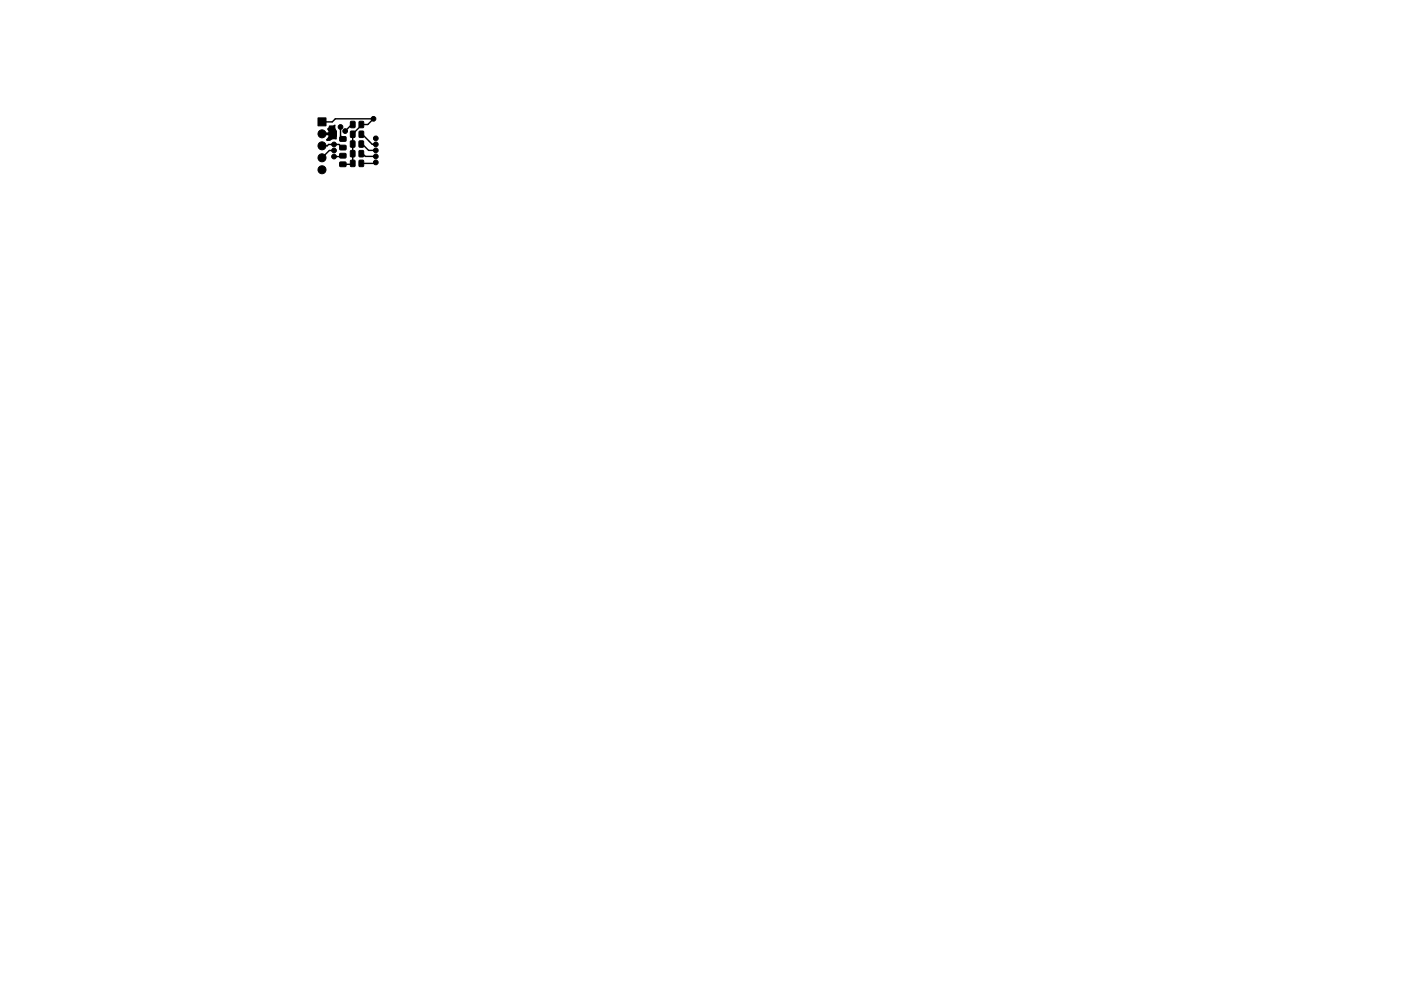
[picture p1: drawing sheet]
<svg xmlns="http://www.w3.org/2000/svg" width="297mm" height="210mm" viewBox="0 0 297 210" stroke-linecap="round" stroke-linejoin="round" font-family="sans-serif">
<g fill="#000" stroke="#000" stroke-width=".21">
<path d="M67.4 25h1.7v1.7h-1.7zM72.1 32.6h1.2v.8l-1.2 .1zM72.1 34.4h1.2v.9h-1.2zM72.1 29h1.2l.1 .9-1.3 .1zM72.1 30.9l1.2-.1 .1 .9-1.3 .1zM74.3 29.9l.9 .1v1.2l-.9-.1zM74.3 32h.9v1.3l-.9-.1zM74.3 34l1 .1-.1 1.2h-.9zM74.4 25.8h.9l-.1 1.3-.9-.1zM74.4 27.9h.9l-.1 1.2h-.9zM76.2 29.9l.9 .1-.1 1.2-.9-.1zM76.2 32h.9l-.1 1.3-.9-.1z"/>
<path d="M76.2 34l.9 .1-.1 1.2h-.9zM76.2 25.8h.9l-.1 1.3-.9-.1zM76.2 27.9h.9l-.1 1.2h-.9z"/>
<circle cx="68.3" cy="36" r=".85"/>
<circle cx="68.3" cy="30.9" r=".85"/>
<circle cx="68.3" cy="28.4" r=".85"/>
<circle cx="68.3" cy="33.5" r=".85"/>
<circle cx="70.8" cy="30.6" r=".5"/>
<circle cx="70.8" cy="33.2" r=".5"/>
<circle cx="70.8" cy="31.9" r=".5"/>
<circle cx="72.2" cy="26.9" r=".5"/>
<circle cx="73.2" cy="27.8" r=".5"/>
<circle cx="79.2" cy="25.2" r=".5"/>
<circle cx="79.7" cy="34.5" r=".5"/>
<circle cx="79.7" cy="30.6" r=".5"/>
<circle cx="79.7" cy="29.4" r=".5"/>
<circle cx="79.7" cy="31.9" r=".5"/>
<circle cx="79.7" cy="33.2" r=".5"/>
</g>
<g fill="none" stroke="#000" stroke-width=".3">
<path d="M68.3 25.9h2.1l.7-.7h8.1l-1.2 1.2h-1.4v.2l-1.8 1.8v6.3l-.2 .2h-1.9M68.3 30.9h1.1l.3-.3h2.2l.8 .7M70.8 31.9h-1l-1.5 1.6M72.2 26.9v1.9l.5 .7M72.7 33l-.2 .2h-1.7M74.8 32.6h.1M74.8 28.5h.1M74.8 26.4h-.2l-1.4 1.4M76.6 30.6h.2l1.3 1.3h1.6M76.6 32.6h.3l.6 .6h2.2M76.6 28.5h.2l2.1 2.1h.8M79.4 29.1l.3 .3"/>
<path d="M79.7 34.5l-.2 .2h-2.9"/>
</g>
<path d="M68.1 28.2h1.6a.63 .63 0 0 0-.2-.8l.4-.6 .7-.1 .4-.1v.7a1.83 1.83 0 0 1 .3 1.5l-.1 .7-.5-.1-.7 .3-.6 .1-.2-.1 .3-.2a.65 .65 0 0 0 .2-1l-1.6 .1z" fill="#000" stroke="#000" stroke-width=".3"/>
</svg>
